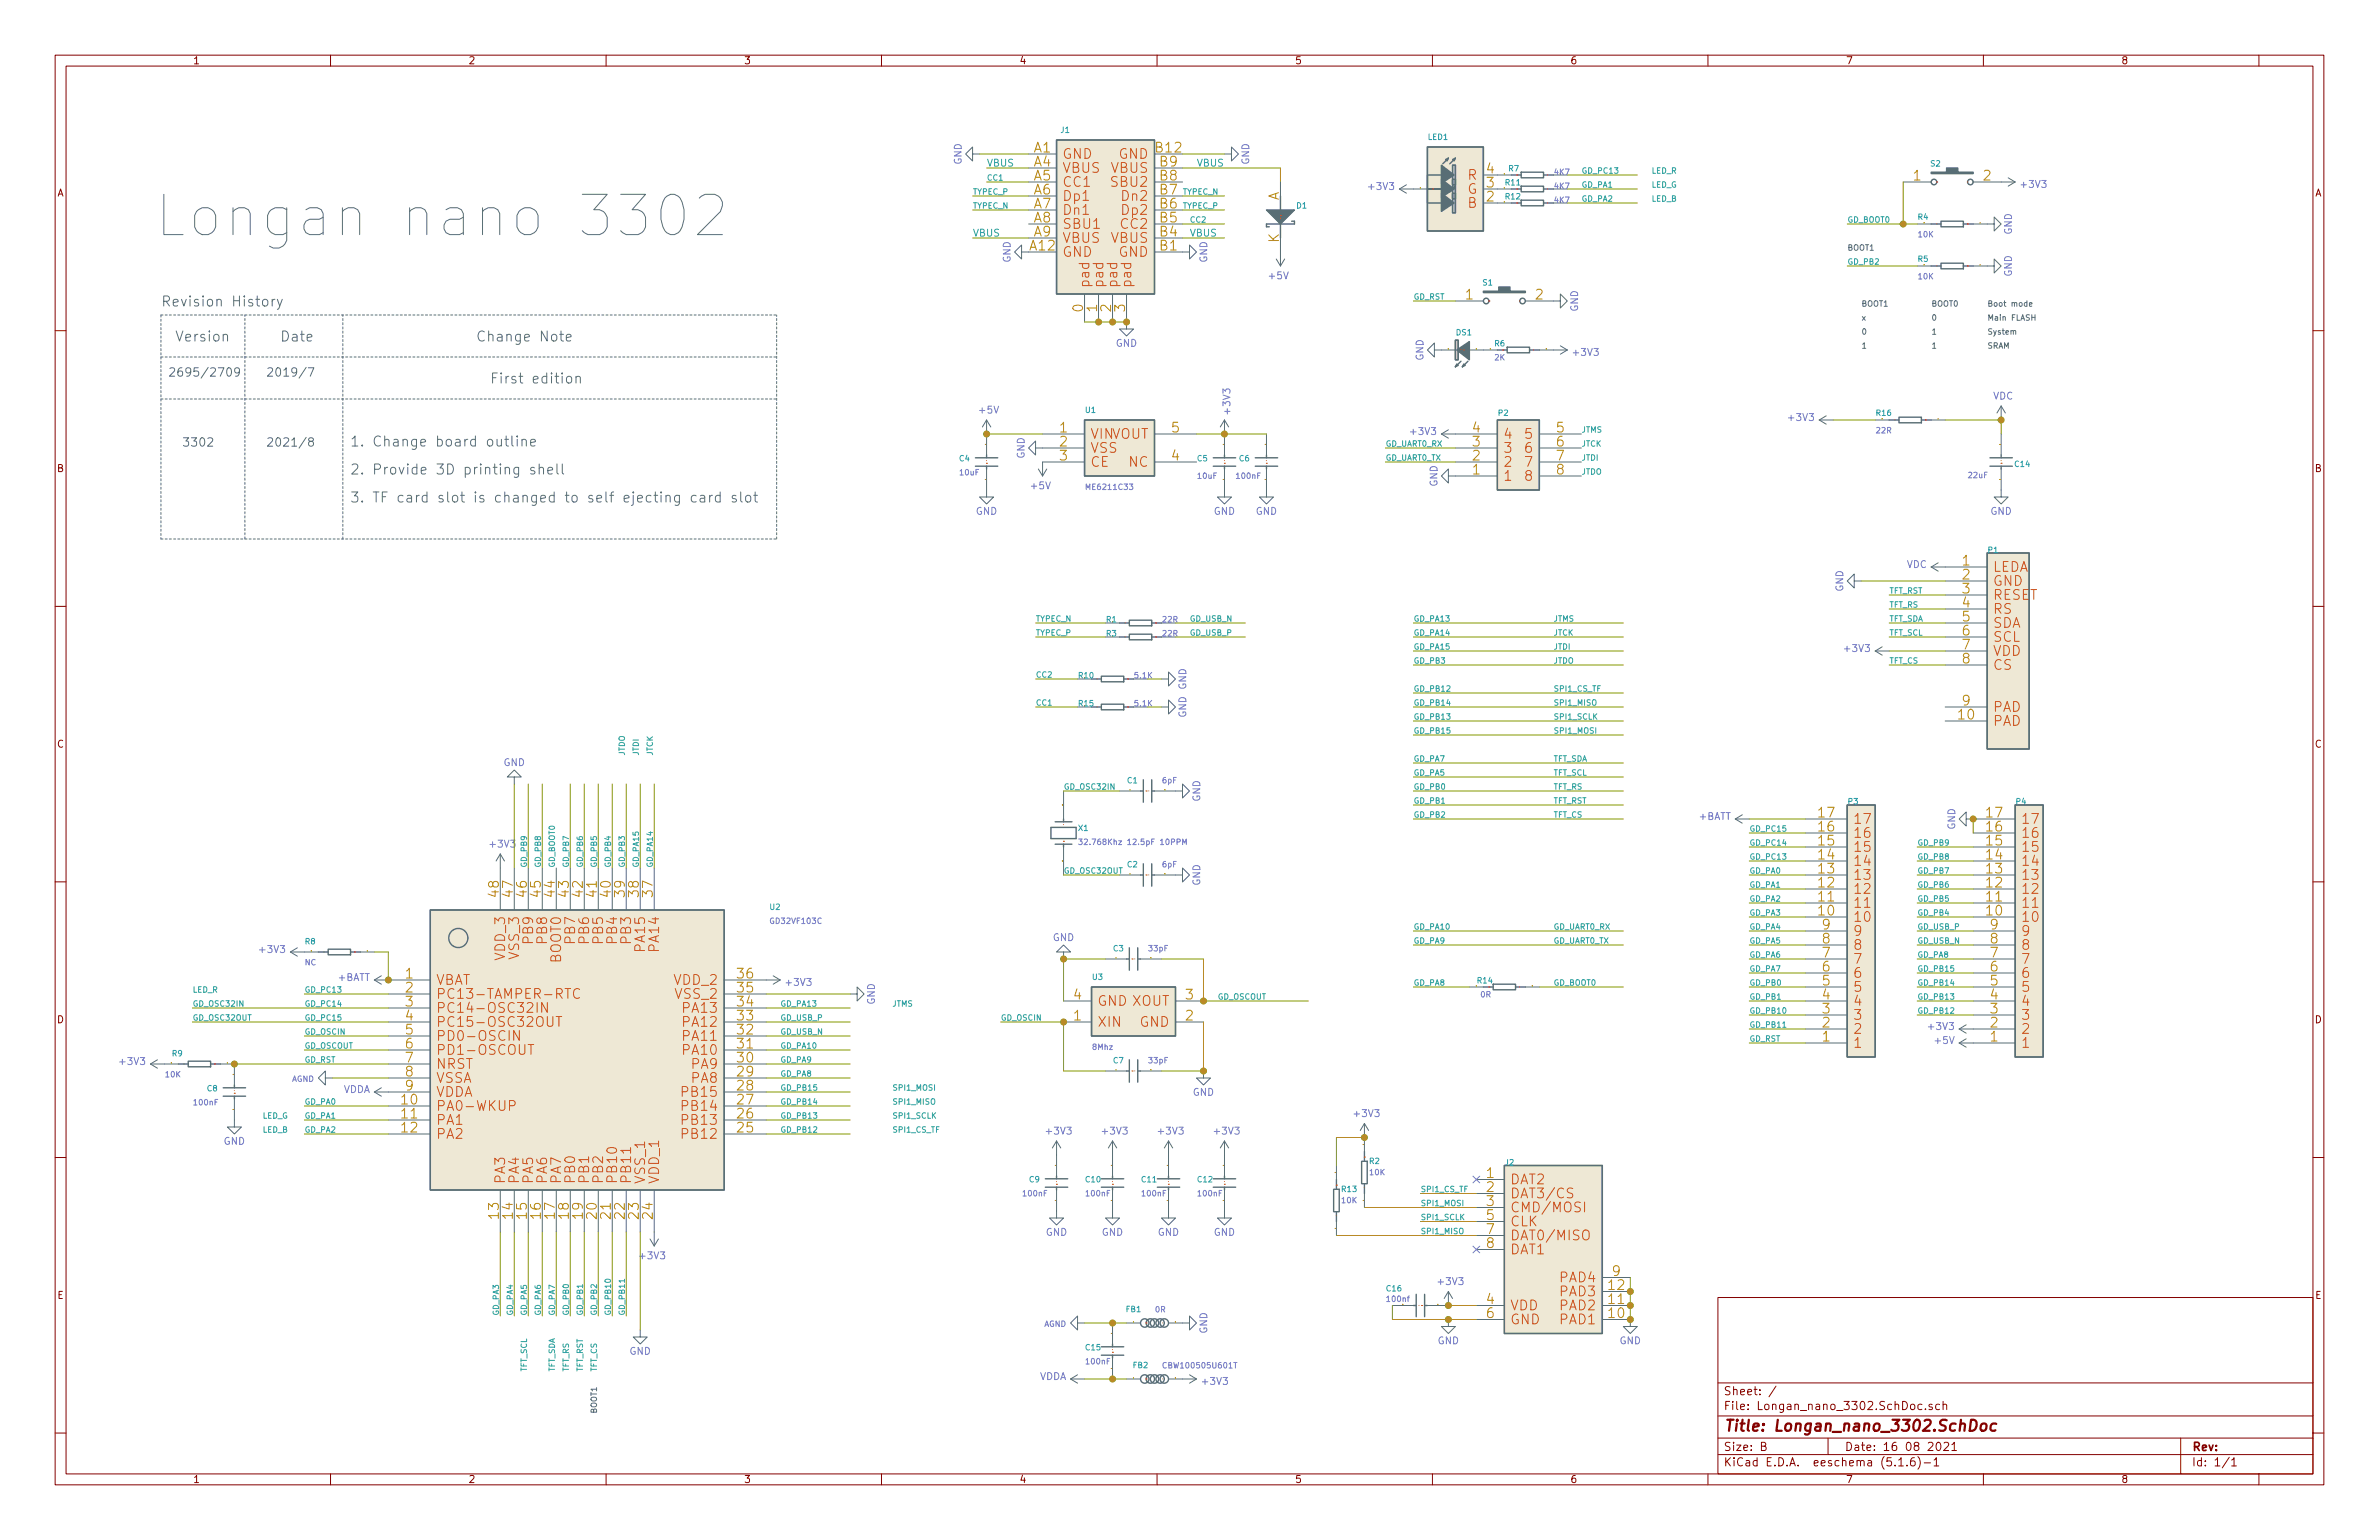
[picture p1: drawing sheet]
<svg xmlns="http://www.w3.org/2000/svg" width="432mm" height="279mm" viewBox="0 0 432 279" stroke-linecap="round" stroke-linejoin="round" font-family="sans-serif">
<defs><g id="words">
<text font-size="10.2" fill="#586e75" x="27.9" y="42.9">Longan nano 3302</text>
<text font-size="2.8" fill="#840000" x="312.8" y="259.7">Title: Longan_nano_3302.SchDoc</text>
<g font-size="2.5" fill="#b58900">
<text x="187.7" y="27.7">A1</text>
<text x="209.8" y="27.7">B12</text>
<text x="187.7" y="30.2">A4</text>
<text x="187.7" y="32.8">A5</text>
<text x="187.7" y="35.3">A6</text>
<text x="210.5" y="35.3">B7</text>
<text x="210.5" y="32.8">B8</text>
<text x="210.5" y="30.2">B9</text>
<text x="269.8" y="34">3</text>
<text x="269.8" y="31.5">4</text>
<text x="347.3" y="32.8">1</text>
<text x="360" y="32.8">2</text>
<text x="187.7" y="37.8">A7</text>
<text x="187.7" y="40.4">A8</text>
<text x="210.5" y="40.4">B5</text>
<text x="210.5" y="37.8">B6</text>
<text x="232.2" y="36.4" transform="rotate(-90 232.2 36.4)">A</text>
<text x="187" y="45.5">A12</text>
<text x="187.7" y="42.9">A9</text>
<text x="210.5" y="45.5">B1</text>
<text x="210.5" y="42.9">B4</text>
<text x="232.2" y="44.1" transform="rotate(-90 232.2 44.1)">K</text>
<text x="196.6" y="56.6" transform="rotate(-90 196.6 56.6)">0</text>
<text x="199.1" y="56.6" transform="rotate(-90 199.1 56.6)">1</text>
<text x="201.7" y="56.6" transform="rotate(-90 201.7 56.6)">2</text>
<text x="204.2" y="56.6" transform="rotate(-90 204.2 56.6)">3</text>
<text x="266" y="54.4">1</text>
<text x="278.7" y="54.4">2</text>
<text x="192.4" y="78.5">1</text>
<text x="192.4" y="81">2</text>
<text x="192.4" y="83.6">3</text>
<text x="212.7" y="83.6">4</text>
<text x="212.7" y="78.5">5</text>
<text x="267.3" y="83.6">2</text>
<text x="267.3" y="81">3</text>
<text x="267.3" y="78.5">4</text>
<text x="282.5" y="78.5">5</text>
<text x="282.5" y="81">6</text>
<text x="282.5" y="83.6">7</text>
<text x="267.3" y="86.1">1</text>
<text x="282.5" y="86.1">8</text>
<text x="356.2" y="102.6">1</text>
<text x="356.2" y="105.2">2</text>
<text x="356.2" y="107.7">3</text>
<text x="356.2" y="110.2">4</text>
<text x="356.2" y="112.8">5</text>
<text x="356.2" y="115.3">6</text>
<text x="356.2" y="117.9">7</text>
<text x="356.2" y="120.4">8</text>
<text x="355.5" y="130.6">10</text>
<text x="356.2" y="128">9</text>
<text x="330.1" y="148.3">17</text>
<text x="360.6" y="148.3">17</text>
<text x="330.1" y="156">14</text>
<text x="330.1" y="153.4">15</text>
<text x="330.1" y="150.9">16</text>
<text x="360.6" y="156">14</text>
<text x="360.6" y="153.4">15</text>
<text x="360.6" y="150.9">16</text>
<text x="330.1" y="161">12</text>
<text x="330.1" y="158.5">13</text>
<text x="360.6" y="161">12</text>
<text x="360.6" y="158.5">13</text>
<text x="90.6" y="162.7" transform="rotate(-90 90.6 162.7)">48</text>
<text x="93.1" y="162.7" transform="rotate(-90 93.1 162.7)">47</text>
<text x="95.6" y="162.7" transform="rotate(-90 95.6 162.7)">46</text>
<text x="98.2" y="162.7" transform="rotate(-90 98.2 162.7)">45</text>
<text x="100.7" y="162.7" transform="rotate(-90 100.7 162.7)">44</text>
<text x="103.3" y="162.7" transform="rotate(-90 103.3 162.7)">43</text>
<text x="105.8" y="162.7" transform="rotate(-90 105.8 162.7)">42</text>
<text x="108.3" y="162.7" transform="rotate(-90 108.3 162.7)">41</text>
<text x="110.9" y="162.7" transform="rotate(-90 110.9 162.7)">40</text>
<text x="113.4" y="162.7" transform="rotate(-90 113.4 162.7)">39</text>
<text x="116" y="162.7" transform="rotate(-90 116 162.7)">38</text>
<text x="118.5" y="162.7" transform="rotate(-90 118.5 162.7)">37</text>
<text x="330.1" y="166.1">10</text>
<text x="330.1" y="163.6">11</text>
<text x="360.6" y="166.1">10</text>
<text x="360.6" y="163.6">11</text>
<text x="330.8" y="173.7">7</text>
<text x="330.8" y="171.2">8</text>
<text x="330.8" y="168.7">9</text>
<text x="361.3" y="173.7">7</text>
<text x="361.3" y="171.2">8</text>
<text x="361.3" y="168.7">9</text>
<text x="73.6" y="177.5">1</text>
<text x="133.9" y="177.5">36</text>
<text x="330.8" y="178.8">5</text>
<text x="330.8" y="176.3">6</text>
<text x="361.3" y="178.8">5</text>
<text x="361.3" y="176.3">6</text>
<text x="73.6" y="180.1">2</text>
<text x="73.6" y="182.6">3</text>
<text x="73.6" y="185.2">4</text>
<text x="133.9" y="185.2">33</text>
<text x="133.9" y="182.6">34</text>
<text x="133.9" y="180.1">35</text>
<text x="194.9" y="185.2">1</text>
<text x="194.9" y="181.4">4</text>
<text x="215.2" y="185.2">2</text>
<text x="215.2" y="181.4">3</text>
<text x="330.8" y="183.9">3</text>
<text x="330.8" y="181.4">4</text>
<text x="361.3" y="183.9">3</text>
<text x="361.3" y="181.4">4</text>
<text x="73.6" y="187.7">5</text>
<text x="73.6" y="190.2">6</text>
<text x="133.9" y="190.2">31</text>
<text x="133.9" y="187.7">32</text>
<text x="330.8" y="189">1</text>
<text x="330.8" y="186.4">2</text>
<text x="361.3" y="189">1</text>
<text x="361.3" y="186.4">2</text>
<text x="73.6" y="192.8">7</text>
<text x="73.6" y="195.3">8</text>
<text x="73.6" y="197.9">9</text>
<text x="133.9" y="197.9">28</text>
<text x="133.9" y="195.3">29</text>
<text x="133.9" y="192.8">30</text>
<text x="72.9" y="200.4">10</text>
<text x="72.9" y="202.9">11</text>
<text x="133.9" y="202.9">26</text>
<text x="133.9" y="200.4">27</text>
<text x="72.9" y="205.5">12</text>
<text x="133.9" y="205.5">25</text>
<text x="269.8" y="213.7">1</text>
<text x="90.6" y="221.1" transform="rotate(-90 90.6 221.1)">13</text>
<text x="93.1" y="221.1" transform="rotate(-90 93.1 221.1)">14</text>
<text x="95.6" y="221.1" transform="rotate(-90 95.6 221.1)">15</text>
<text x="98.2" y="221.1" transform="rotate(-90 98.2 221.1)">16</text>
<text x="100.7" y="221.1" transform="rotate(-90 100.7 221.1)">17</text>
<text x="103.3" y="221.1" transform="rotate(-90 103.3 221.1)">18</text>
<text x="105.8" y="221.1" transform="rotate(-90 105.8 221.1)">19</text>
<text x="108.3" y="221.1" transform="rotate(-90 108.3 221.1)">20</text>
<text x="110.9" y="221.1" transform="rotate(-90 110.9 221.1)">21</text>
<text x="113.4" y="221.1" transform="rotate(-90 113.4 221.1)">22</text>
<text x="116" y="221.1" transform="rotate(-90 116 221.1)">23</text>
<text x="118.5" y="221.1" transform="rotate(-90 118.5 221.1)">24</text>
<text x="269.8" y="216.3">2</text>
<text x="269.8" y="218.8">3</text>
<text x="269.8" y="221.4">5</text>
<text x="269.8" y="223.9">7</text>
<text x="269.8" y="226.4">8</text>
<text x="292.7" y="231.5">9</text>
<text x="269.8" y="236.6">4</text>
<text x="269.8" y="239.1">6</text>
<text x="292" y="239.1">10</text>
<text x="292" y="236.6">11</text>
<text x="292" y="234.1">12</text>
</g>
<g font-size="2.5" fill="#cb4b16">
<text x="192.8" y="28.8">GND</text>
<text x="203" y="28.8">GND</text>
<text x="192.8" y="31.4">VBUS</text>
<text x="192.8" y="33.9">CC1</text>
<text x="201.7" y="31.4">VBUS</text>
<text x="201.9" y="33.9">SBU2</text>
<text x="266.3" y="35.2">G</text>
<text x="266.4" y="32.6">R</text>
<text x="192.8" y="36.4">Dp1</text>
<text x="192.8" y="39">Dn1</text>
<text x="192.8" y="41.5">SBU1</text>
<text x="203.6" y="41.5">CC2</text>
<text x="203.9" y="39">Dp2</text>
<text x="203.9" y="36.4">Dn2</text>
<text x="266.4" y="37.7">B</text>
<text x="192.8" y="46.6">GND</text>
<text x="192.8" y="44.1">VBUS</text>
<text x="201.7" y="44.1">VBUS</text>
<text x="203" y="46.6">GND</text>
<text x="197.7" y="52.3" transform="rotate(-90 197.7 52.3)">pad</text>
<text x="200.3" y="52.3" transform="rotate(-90 200.3 52.3)">pad</text>
<text x="202.8" y="52.3" transform="rotate(-90 202.8 52.3)">pad</text>
<text x="205.4" y="52.3" transform="rotate(-90 205.4 52.3)">pad</text>
<text x="197.9" y="79.6">VINVOUT</text>
<text x="197.9" y="82.2">VSS</text>
<text x="272.8" y="82.2">3</text>
<text x="272.8" y="79.6">4</text>
<text x="277" y="79.6">5</text>
<text x="277" y="82.2">6</text>
<text x="197.9" y="84.7">CE</text>
<text x="205" y="84.7">NC</text>
<text x="272.8" y="87.2">1</text>
<text x="272.8" y="84.7">2</text>
<text x="277" y="84.7">7</text>
<text x="277" y="87.2">8</text>
<text x="361.7" y="103.8">LEDA</text>
<text x="361.7" y="106.3">GND</text>
<text x="361.7" y="108.8">RESET</text>
<text x="361.7" y="111.4">RS</text>
<text x="361.7" y="113.9">SDA</text>
<text x="361.7" y="116.5">SCL</text>
<text x="361.7" y="119">VDD</text>
<text x="361.7" y="121.5">CS</text>
<text x="361.7" y="131.7">PAD</text>
<text x="361.7" y="129.2">PAD</text>
<text x="336.3" y="149.5">17</text>
<text x="366.8" y="149.5">17</text>
<text x="336.3" y="154.6">15</text>
<text x="336.3" y="152">16</text>
<text x="366.8" y="154.6">15</text>
<text x="366.8" y="152">16</text>
<text x="336.3" y="159.6">13</text>
<text x="336.3" y="157.1">14</text>
<text x="366.8" y="159.6">13</text>
<text x="366.8" y="157.1">14</text>
<text x="336.3" y="167.3">10</text>
<text x="336.3" y="164.7">11</text>
<text x="336.3" y="162.2">12</text>
<text x="366.8" y="167.3">10</text>
<text x="366.8" y="164.7">11</text>
<text x="366.8" y="162.2">12</text>
<text x="94.2" y="173.8" transform="rotate(-90 94.2 173.8)">VSS_3</text>
<text x="96.8" y="170.9" transform="rotate(-90 96.8 170.9)">PB9</text>
<text x="99.3" y="170.9" transform="rotate(-90 99.3 170.9)">PB8</text>
<text x="104.4" y="170.9" transform="rotate(-90 104.4 170.9)">PB7</text>
<text x="106.9" y="170.9" transform="rotate(-90 106.9 170.9)">PB6</text>
<text x="109.5" y="170.9" transform="rotate(-90 109.5 170.9)">PB5</text>
<text x="112" y="170.9" transform="rotate(-90 112 170.9)">PB4</text>
<text x="114.6" y="170.9" transform="rotate(-90 114.6 170.9)">PB3</text>
<text x="117.1" y="172.3" transform="rotate(-90 117.1 172.3)">PA15</text>
<text x="119.6" y="172.3" transform="rotate(-90 119.6 172.3)">PA14</text>
<text x="336.3" y="172.3">8</text>
<text x="336.3" y="169.8">9</text>
<text x="366.8" y="172.3">8</text>
<text x="366.8" y="169.8">9</text>
<text x="79.1" y="178.7">VBAT</text>
<text x="91.7" y="174.1" transform="rotate(-90 91.7 174.1)">VDD_3</text>
<text x="101.9" y="174.7" transform="rotate(-90 101.9 174.7)">BOOT0</text>
<text x="122.5" y="178.7">VDD_2</text>
<text x="336.3" y="180">5</text>
<text x="336.3" y="177.4">6</text>
<text x="336.3" y="174.9">7</text>
<text x="366.8" y="180">5</text>
<text x="366.8" y="177.4">6</text>
<text x="366.8" y="174.9">7</text>
<text x="79.1" y="181.2">PC13-TAMPER-RTC</text>
<text x="79.1" y="183.8">PC14-OSC32IN</text>
<text x="122.7" y="181.2">VSS_2</text>
<text x="124.2" y="183.8">PA13</text>
<text x="199.1" y="182.5">GND XOUT</text>
<text x="336.3" y="185">3</text>
<text x="336.3" y="182.5">4</text>
<text x="366.8" y="185">3</text>
<text x="366.8" y="182.5">4</text>
<text x="79.1" y="186.3">PC15-OSC32OUT</text>
<text x="79.1" y="188.8">PD0-OSCIN</text>
<text x="79.1" y="191.4">PD1-OSCOUT</text>
<text x="124.2" y="191.4">PA10</text>
<text x="124.2" y="188.8">PA11</text>
<text x="124.2" y="186.3">PA12</text>
<text x="199.1" y="186.3">XIN</text>
<text x="206.8" y="186.3">GND</text>
<text x="336.3" y="190.1">1</text>
<text x="336.3" y="187.6">2</text>
<text x="366.8" y="190.1">1</text>
<text x="366.8" y="187.6">2</text>
<text x="79.1" y="193.9">NRST</text>
<text x="79.1" y="196.5">VSSA</text>
<text x="125.6" y="196.5">PA8</text>
<text x="125.6" y="193.9">PA9</text>
<text x="79.1" y="201.5">PA0-WKUP</text>
<text x="79.1" y="199">VDDA</text>
<text x="124.2" y="201.5">PB14</text>
<text x="124.2" y="199">PB15</text>
<text x="79.1" y="204.1">PA1</text>
<text x="79.1" y="206.6">PA2</text>
<text x="124.2" y="206.6">PB12</text>
<text x="124.2" y="204.1">PB13</text>
<text x="91.7" y="214.9" transform="rotate(-90 91.7 214.9)">PA3</text>
<text x="94.2" y="214.9" transform="rotate(-90 94.2 214.9)">PA4</text>
<text x="96.8" y="214.9" transform="rotate(-90 96.8 214.9)">PA5</text>
<text x="99.3" y="214.9" transform="rotate(-90 99.3 214.9)">PA6</text>
<text x="101.9" y="214.9" transform="rotate(-90 101.9 214.9)">PA7</text>
<text x="104.4" y="214.9" transform="rotate(-90 104.4 214.9)">PB0</text>
<text x="106.9" y="214.9" transform="rotate(-90 106.9 214.9)">PB1</text>
<text x="109.5" y="214.9" transform="rotate(-90 109.5 214.9)">PB2</text>
<text x="112" y="214.9" transform="rotate(-90 112 214.9)">PB10</text>
<text x="114.6" y="214.9" transform="rotate(-90 114.6 214.9)">PB11</text>
<text x="117.1" y="214.9" transform="rotate(-90 117.1 214.9)">VSS_1</text>
<text x="119.6" y="214.9" transform="rotate(-90 119.6 214.9)">VDD_1</text>
<text x="274.1" y="214.9">DAT2</text>
<text x="274.1" y="217.4">DAT3/CS</text>
<text x="274.1" y="220">CMD/MOSI</text>
<text x="274.1" y="222.5">CLK</text>
<text x="274.1" y="225">DAT0/MISO</text>
<text x="274.1" y="227.6">DAT1</text>
<text x="283.2" y="232.7">PAD4</text>
<text x="274.1" y="237.7">VDD</text>
<text x="283.2" y="237.7">PAD2</text>
<text x="283.2" y="235.2">PAD3</text>
<text x="274.1" y="240.3">GND</text>
<text x="283.2" y="240.3">PAD1</text>
</g>
<g font-size="2.5" fill="#586e75">
<text x="269.8" y="36.6">2</text>
<text x="29.2" y="55.6">Revision History</text>
<text x="31.7" y="62">Version</text>
<text x="50.8" y="62">Date</text>
<text x="86.4" y="62">Change Note</text>
<text x="88.9" y="69.6">First edition</text>
<text x="63.5" y="81">1. Change board outline</text>
<text x="63.5" y="86.1">2. Provide 3D printing shell</text>
<text x="63.5" y="91.2">3. TF card slot is changed to self ejecting card slot</text>
</g>
<g font-size="2.1" fill="#586e75">
<text x="30.5" y="68.3">2695/2709</text>
<text x="48.3" y="68.3">2019/7</text>
<text x="33" y="81">3302</text>
<text x="48.3" y="81">2021/8</text>
</g>
<g font-size="2.1" fill="#840000">
<text x="312.8" y="255.8">File: Longan_nano_3302.SchDoc.sch</text>
<text x="312.8" y="253.1">Sheet: /</text>
<text x="312.8" y="263.2">Size: B</text>
<text x="334.8" y="263.2">Date: 16 08 2021</text>
<text x="397.8" y="263.2">Rev:</text>
<text x="312.8" y="266">KiCad E.D.A. eeschema (5.1.6)-1</text>
<text x="397.8" y="266">Id: 1/1</text>
</g>
<g font-size="1.8" fill="#840000">
<text x="35" y="11.6">1</text>
<text x="85" y="11.6">2</text>
<text x="135" y="11.6">3</text>
<text x="185" y="11.6">4</text>
<text x="235" y="11.6">5</text>
<text x="285" y="11.6">6</text>
<text x="335" y="11.6">7</text>
<text x="385" y="11.6">8</text>
<text x="10.4" y="35.6">A</text>
<text x="420.2" y="35.6">A</text>
<text x="10.4" y="85.6">B</text>
<text x="420.2" y="85.6">B</text>
<text x="10.4" y="135.6">C</text>
<text x="420.2" y="135.6">C</text>
<text x="10.4" y="185.6">D</text>
<text x="420.2" y="185.6">D</text>
<text x="10.4" y="235.6">E</text>
<text x="420.2" y="235.6">E</text>
<text x="35" y="269">1</text>
<text x="85" y="269">2</text>
<text x="135" y="269">3</text>
<text x="185" y="269">4</text>
<text x="235" y="269">5</text>
<text x="285" y="269">6</text>
<text x="335" y="269">7</text>
<text x="385" y="269">8</text>
</g>
<g font-size="1.8" fill="#6c71c4">
<text x="174.5" y="29.9" transform="rotate(-90 174.5 29.9)">GND</text>
<text x="226.7" y="29.9" transform="rotate(-90 226.7 29.9)">GND</text>
<text x="248.6" y="34.5">+3V3</text>
<text x="367" y="34.1">+3V3</text>
<text x="183.4" y="47.7" transform="rotate(-90 183.4 47.7)">GND</text>
<text x="219.1" y="47.7" transform="rotate(-90 219.1 47.7)">GND</text>
<text x="365.2" y="42.6" transform="rotate(-90 365.2 42.6)">GND</text>
<text x="230.4" y="50.7">+5V</text>
<text x="365.2" y="50.2" transform="rotate(-90 365.2 50.2)">GND</text>
<text x="286.4" y="56.6" transform="rotate(-90 286.4 56.6)">GND</text>
<text x="202.5" y="62.9">GND</text>
<text x="258.4" y="65.5" transform="rotate(-90 258.4 65.5)">GND</text>
<text x="285.7" y="64.6">+3V3</text>
<text x="177.9" y="75">+5V</text>
<text x="223.3" y="75" transform="rotate(-90 223.3 75)">+3V3</text>
<text x="324.8" y="76.4">+3V3</text>
<text x="361.7" y="72.5">VDC</text>
<text x="186" y="83.2" transform="rotate(-90 186 83.2)">GND</text>
<text x="256.2" y="78.9">+3V3</text>
<text x="187.2" y="88.8">+5V</text>
<text x="260.9" y="88.3" transform="rotate(-90 260.9 88.3)">GND</text>
<text x="177.1" y="93.4">GND</text>
<text x="220.3" y="93.4">GND</text>
<text x="227.9" y="93.4">GND</text>
<text x="361.3" y="93.4">GND</text>
<text x="334.6" y="107.4" transform="rotate(-90 334.6 107.4)">GND</text>
<text x="346.1" y="103">VDC</text>
<text x="334.9" y="118.3">+3V3</text>
<text x="215.3" y="130.2" transform="rotate(-90 215.3 130.2)">GND GND</text>
<text x="91.4" y="139">GND</text>
<text x="217.9" y="145.5" transform="rotate(-90 217.9 145.5)">GND</text>
<text x="308.4" y="148.8">+BATT</text>
<text x="89.1" y="153.8">+3V3</text>
<text x="354.9" y="150.5" transform="rotate(-90 354.9 150.5)">GND</text>
<text x="217.9" y="160.7" transform="rotate(-90 217.9 160.7)">GND</text>
<text x="47.3" y="172.9">+3V3</text>
<text x="191.1" y="170.7">GND</text>
<text x="61.4" y="178">+BATT</text>
<text x="142.8" y="178.9">+3V3</text>
<text x="158.8" y="182.3" transform="rotate(-90 158.8 182.3)">GND</text>
<text x="350.2" y="186.9">+3V3</text>
<text x="351.3" y="189.4">+5V</text>
<text x="21.9" y="193.2">+3V3</text>
<text x="62.3" y="198.3">VDDA</text>
<text x="216.5" y="198.8">GND</text>
<text x="245.9" y="202.7">+3V3</text>
<text x="40.6" y="207.7">GND</text>
<text x="190.1" y="205.8">+3V3</text>
<text x="200.2" y="205.8">+3V3</text>
<text x="210.4" y="205.8">+3V3</text>
<text x="220.5" y="205.8">+3V3</text>
<text x="189.8" y="224.2">GND</text>
<text x="200" y="224.2">GND</text>
<text x="210.1" y="224.2">GND</text>
<text x="220.3" y="224.2">GND</text>
<text x="116.3" y="228.5">+3V3</text>
<text x="261.2" y="233.1">+3V3</text>
<text x="114.2" y="245.8">GND</text>
<text x="219.1" y="242" transform="rotate(-90 219.1 242)">GND</text>
<text x="260.9" y="243.9">GND</text>
<text x="294" y="243.9">GND</text>
<text x="188.7" y="250.4">VDDA</text>
<text x="218.4" y="251.3">+3V3</text>
</g>
<g font-size="1.8" fill="#2aa198">
<text x="179.1" y="30.2">VBUS</text>
<text x="217.2" y="30.2">VBUS</text>
<text x="176.5" y="42.9">VBUS</text>
<text x="215.9" y="42.9">VBUS</text>
</g>
<g font-size="1.4" fill="#268bd2">
<text x="192.6" y="24.1">J1</text>
<text x="259.2" y="25.4">LED1</text>
<text x="273.3" y="33.6">R11</text>
<text x="273.9" y="31.1">R7</text>
<text x="350.4" y="30.2">S2</text>
<text x="235.4" y="37.8">D1</text>
<text x="273.3" y="36.2">R12</text>
<text x="348.2" y="39.9">R4</text>
<text x="348.2" y="47.5">R5</text>
<text x="269.2" y="51.8">S1</text>
<text x="264.3" y="60.8">DS1</text>
<text x="271.3" y="62.8">R6</text>
<text x="197.1" y="74.9">U1</text>
<text x="272" y="75.4">P2</text>
<text x="340.6" y="75.4">R16</text>
<text x="174.2" y="83.7">C4</text>
<text x="217.3" y="83.7">C5</text>
<text x="225" y="83.7">C6</text>
<text x="365.8" y="84.7">C14</text>
<text x="360.9" y="100.3">P1</text>
<text x="200.8" y="112.9">R1</text>
<text x="200.8" y="115.4">R3</text>
<text x="195.8" y="123.1">R10</text>
<text x="195.8" y="128.1">R15</text>
<text x="204.6" y="142.1">C1</text>
<text x="335.5" y="145.9">P3</text>
<text x="366" y="145.9">P4</text>
<text x="195.8" y="150.7">X1</text>
<text x="204.6" y="157.4">C2</text>
<text x="139.8" y="165.1">U2</text>
<text x="55.4" y="171.3">R8</text>
<text x="202.1" y="172.6">C3</text>
<text x="198.3" y="177.8">U3</text>
<text x="268.2" y="178.4">R14</text>
<text x="31.3" y="191.6">R9</text>
<text x="37.6" y="198">C8</text>
<text x="202.1" y="192.9">C7</text>
<text x="186.9" y="214.5">C9</text>
<text x="197.1" y="214.5">C10</text>
<text x="207.3" y="214.5">C11</text>
<text x="217.4" y="214.5">C12</text>
<text x="248.6" y="211.2">R2</text>
<text x="273.2" y="211.4">J2</text>
<text x="243.6" y="216.3">R13</text>
<text x="204.4" y="238">FB1</text>
<text x="251.7" y="234.3">C16</text>
<text x="197.1" y="245">C15</text>
<text x="205.7" y="248.2">FB2</text>
</g>
<g font-size="1.4" fill="#2aa198">
<text x="176.5" y="35.3">TYPEC_P</text>
<text x="179.1" y="32.8">CC1</text>
<text x="214.6" y="35.3">TYPEC_N</text>
<text x="287" y="31.5">GD_PC13</text>
<text x="287" y="34">GD_PA1</text>
<text x="299.7" y="34">LED_G</text>
<text x="299.7" y="31.5">LED_R</text>
<text x="176.5" y="37.8">TYPEC_N</text>
<text x="214.6" y="37.8">TYPEC_P</text>
<text x="215.9" y="40.4">CC2</text>
<text x="287" y="36.6">GD_PA2</text>
<text x="299.7" y="36.6">LED_B</text>
<text x="335.3" y="40.4">GD_BOOT0</text>
<text x="335.3" y="48">GD_PB2</text>
<text x="256.5" y="54.4">GD_RST</text>
<text x="251.5" y="81">GD_UART0_RX</text>
<text x="251.5" y="83.6">GD_UART0_TX</text>
<text x="287" y="83.6">JTDI</text>
<text x="287" y="81">JTCK</text>
<text x="287" y="78.5">JTMS</text>
<text x="287" y="86.1">JTDO</text>
<text x="342.9" y="107.7">TFT_RST</text>
<text x="188" y="112.8">TYPEC_N</text>
<text x="215.9" y="112.8">GD_USB_N</text>
<text x="256.5" y="112.8">GD_PA13</text>
<text x="281.9" y="112.8">JTMS</text>
<text x="342.9" y="112.8">TFT_SDA</text>
<text x="342.9" y="110.2">TFT_RS</text>
<text x="188" y="115.3">TYPEC_P</text>
<text x="215.9" y="115.3">GD_USB_P</text>
<text x="256.5" y="115.3">GD_PA14</text>
<text x="256.5" y="117.9">GD_PA15</text>
<text x="281.9" y="117.9">JTDI</text>
<text x="281.9" y="115.3">JTCK</text>
<text x="342.9" y="115.3">TFT_SCL</text>
<text x="188" y="122.9">CC2</text>
<text x="256.5" y="120.4">GD_PB3</text>
<text x="256.5" y="125.5">GD_PB12</text>
<text x="281.9" y="120.4">JTDO</text>
<text x="281.9" y="125.5">SPI1_CS_TF</text>
<text x="342.9" y="120.4">TFT_CS</text>
<text x="188" y="128">CC1</text>
<text x="256.5" y="128">GD_PB14</text>
<text x="256.5" y="130.6">GD_PB13</text>
<text x="281.9" y="130.6">SPI1_SCLK</text>
<text x="281.9" y="128">SPI1_MISO</text>
<text x="113.4" y="137.2" transform="rotate(-90 113.4 137.2)">JTDO</text>
<text x="116" y="137.2" transform="rotate(-90 116 137.2)">JTDI</text>
<text x="118.5" y="137.2" transform="rotate(-90 118.5 137.2)">JTCK</text>
<text x="256.5" y="133.1">GD_PB15</text>
<text x="281.9" y="133.1">SPI1_MOSI</text>
<text x="193" y="143.3">GD_OSC32IN</text>
<text x="256.5" y="138.2">GD_PA7</text>
<text x="256.5" y="140.7">GD_PA5</text>
<text x="256.5" y="143.3">GD_PB0</text>
<text x="281.9" y="140.7">TFT_SCL</text>
<text x="281.9" y="138.2">TFT_SDA</text>
<text x="281.9" y="143.3">TFT_RS</text>
<text x="256.5" y="145.8">GD_PB1</text>
<text x="256.5" y="148.3">GD_PB2</text>
<text x="281.9" y="148.3">TFT_CS</text>
<text x="281.9" y="145.8">TFT_RST</text>
<text x="317.5" y="150.9">GD_PC15</text>
<text x="317.5" y="153.4">GD_PC14</text>
<text x="317.5" y="156">GD_PC13</text>
<text x="348" y="153.4">GD_PB9</text>
<text x="348" y="156">GD_PB8</text>
<text x="95.6" y="157.5" transform="rotate(-90 95.6 157.5)">GD_PB9</text>
<text x="98.2" y="157.5" transform="rotate(-90 98.2 157.5)">GD_PB8</text>
<text x="100.7" y="157.5" transform="rotate(-90 100.7 157.5)">GD_BOOT0</text>
<text x="103.3" y="157.5" transform="rotate(-90 103.3 157.5)">GD_PB7</text>
<text x="105.8" y="157.5" transform="rotate(-90 105.8 157.5)">GD_PB6</text>
<text x="108.3" y="157.5" transform="rotate(-90 108.3 157.5)">GD_PB5</text>
<text x="110.9" y="157.5" transform="rotate(-90 110.9 157.5)">GD_PB4</text>
<text x="113.4" y="157.5" transform="rotate(-90 113.4 157.5)">GD_PB3</text>
<text x="116" y="157.5" transform="rotate(-90 116 157.5)">GD_PA15</text>
<text x="118.5" y="157.5" transform="rotate(-90 118.5 157.5)">GD_PA14</text>
<text x="193" y="158.5">GD_OSC32OUT</text>
<text x="317.5" y="158.5">GD_PA0</text>
<text x="317.5" y="161">GD_PA1</text>
<text x="348" y="161">GD_PB6</text>
<text x="348" y="158.5">GD_PB7</text>
<text x="317.5" y="166.1">GD_PA3</text>
<text x="317.5" y="163.6">GD_PA2</text>
<text x="348" y="163.6">GD_PB5</text>
<text x="348" y="166.1">GD_PB4</text>
<text x="256.5" y="168.7">GD_PA10</text>
<text x="256.5" y="171.2">GD_PA9</text>
<text x="281.9" y="168.7">GD_UART0_RX</text>
<text x="281.9" y="171.2">GD_UART0_TX</text>
<text x="317.5" y="173.7">GD_PA6</text>
<text x="317.5" y="171.2">GD_PA5</text>
<text x="317.5" y="168.7">GD_PA4</text>
<text x="348" y="173.7">GD_PA8</text>
<text x="348" y="171.2">GD_USB_N</text>
<text x="348" y="168.7">GD_USB_P</text>
<text x="256.5" y="178.8">GD_PA8</text>
<text x="281.9" y="178.8">GD_BOOT0</text>
<text x="317.5" y="176.3">GD_PA7</text>
<text x="317.5" y="178.8">GD_PB0</text>
<text x="348" y="176.3">GD_PB15</text>
<text x="348" y="178.8">GD_PB14</text>
<text x="34.9" y="182.6">GD_OSC32IN</text>
<text x="34.9" y="185.2">GD_OSC32OUT</text>
<text x="34.9" y="180.1">LED_R</text>
<text x="55.2" y="182.6">GD_PC14</text>
<text x="55.2" y="185.2">GD_PC15</text>
<text x="55.2" y="180.1">GD_PC13</text>
<text x="141.6" y="182.6">GD_PA13</text>
<text x="141.6" y="185.2">GD_USB_P</text>
<text x="161.9" y="182.6">JTMS</text>
<text x="181.6" y="185.2">GD_OSCIN</text>
<text x="221" y="181.4">GD_OSCOUT</text>
<text x="317.5" y="181.4">GD_PB1</text>
<text x="317.5" y="183.9">GD_PB10</text>
<text x="348" y="181.4">GD_PB13</text>
<text x="348" y="183.9">GD_PB12</text>
<text x="55.2" y="190.2">GD_OSCOUT</text>
<text x="55.2" y="187.7">GD_OSCIN</text>
<text x="141.6" y="190.2">GD_PA10</text>
<text x="141.6" y="187.7">GD_USB_N</text>
<text x="317.5" y="186.4">GD_PB11</text>
<text x="317.5" y="189">GD_RST</text>
<text x="55.2" y="192.8">GD_RST</text>
<text x="141.6" y="192.8">GD_PA9</text>
<text x="141.6" y="195.3">GD_PA8</text>
<text x="141.6" y="197.9">GD_PB15</text>
<text x="161.9" y="197.9">SPI1_MOSI</text>
<text x="47.6" y="202.9">LED_G</text>
<text x="55.2" y="202.9">GD_PA1</text>
<text x="55.2" y="200.4">GD_PA0</text>
<text x="141.6" y="200.4">GD_PB14</text>
<text x="141.6" y="202.9">GD_PB13</text>
<text x="161.9" y="200.4">SPI1_MISO</text>
<text x="161.9" y="202.9">SPI1_SCLK</text>
<text x="47.6" y="205.5">LED_B</text>
<text x="55.2" y="205.5">GD_PA2</text>
<text x="141.6" y="205.5">GD_PB12</text>
<text x="161.9" y="205.5">SPI1_CS_TF</text>
<text x="257.8" y="221.4">SPI1_SCLK</text>
<text x="257.8" y="218.8">SPI1_MOSI</text>
<text x="257.8" y="216.3">SPI1_CS_TF</text>
<text x="257.8" y="223.9">SPI1_MISO</text>
<text x="90.6" y="238.8" transform="rotate(-90 90.6 238.8)">GD_PA3</text>
<text x="93.1" y="238.8" transform="rotate(-90 93.1 238.8)">GD_PA4</text>
<text x="95.6" y="238.8" transform="rotate(-90 95.6 238.8)">GD_PA5</text>
<text x="98.2" y="238.8" transform="rotate(-90 98.2 238.8)">GD_PA6</text>
<text x="100.7" y="238.8" transform="rotate(-90 100.7 238.8)">GD_PA7</text>
<text x="103.3" y="238.8" transform="rotate(-90 103.3 238.8)">GD_PB0</text>
<text x="105.8" y="238.8" transform="rotate(-90 105.8 238.8)">GD_PB1</text>
<text x="108.3" y="238.8" transform="rotate(-90 108.3 238.8)">GD_PB2</text>
<text x="110.9" y="238.8" transform="rotate(-90 110.9 238.8)">GD_PB10</text>
<text x="113.4" y="238.8" transform="rotate(-90 113.4 238.8)">GD_PB11</text>
<text x="95.6" y="248.9" transform="rotate(-90 95.6 248.9)">TFT_SCL</text>
<text x="100.7" y="248.9" transform="rotate(-90 100.7 248.9)">TFT_SDA</text>
<text x="103.3" y="248.9" transform="rotate(-90 103.3 248.9)">TFT_RS</text>
<text x="105.8" y="248.9" transform="rotate(-90 105.8 248.9)">TFT_RST</text>
<text x="108.3" y="248.9" transform="rotate(-90 108.3 248.9)">TFT_CS</text>
</g>
<g font-size="1.4" fill="#6c71c4">
<text x="282.2" y="31.7">4K7</text>
<text x="282.2" y="34.3">4K7</text>
<text x="282.2" y="36.8">4K7</text>
<text x="348.2" y="43.1">10K</text>
<text x="348.2" y="50.7">10K</text>
<text x="271.3" y="65.4">2K</text>
<text x="340.6" y="78.6">22R</text>
<text x="174.3" y="86.2">10uF</text>
<text x="197.4" y="88.9">ME6211C33</text>
<text x="217.4" y="86.9">10uF</text>
<text x="224.5" y="86.9">100nF</text>
<text x="357.3" y="86.7">22uF</text>
<text x="211.1" y="112.9">22R</text>
<text x="211.1" y="115.4">22R</text>
<text x="206" y="123.1">5.1K</text>
<text x="206" y="128.1">5.1K</text>
<text x="211" y="142.1">6pF</text>
<text x="197.2" y="153.3">32.768Khz 12.5pF 10PPM</text>
<text x="211" y="157.4">6pF</text>
<text x="140" y="167.6">GD32VF103C</text>
<text x="208.6" y="172.6">33pF</text>
<text x="55.3" y="175.1">NC</text>
<text x="268.8" y="180.9">0R</text>
<text x="198.4" y="190.5">8Mhz</text>
<text x="30.1" y="195.5">10K</text>
<text x="52.9" y="196.3">AGND</text>
<text x="208.6" y="192.9">33pF</text>
<text x="35.3" y="200.5">100nF</text>
<text x="248.7" y="213.2">10K</text>
<text x="185.8" y="217">100nF</text>
<text x="197.2" y="217">100nF</text>
<text x="207.4" y="217">100nF</text>
<text x="217.6" y="217">100nF</text>
<text x="243.6" y="218.3">10K</text>
<text x="209.7" y="238.1">0R</text>
<text x="251.9" y="236.2">100nf</text>
<text x="189.5" y="240.7">AGND</text>
<text x="197.2" y="247.5">100nF</text>
<text x="211.6" y="248.3">CBW100505U601T</text>
</g>
<g font-size="1.4" fill="#586e75">
<text x="335.3" y="45.5">BOOT1</text>
<text x="337.8" y="55.6">BOOT1</text>
<text x="337.8" y="58.2">x</text>
<text x="350.5" y="55.6">BOOT0</text>
<text x="350.5" y="58.2">0</text>
<text x="360.7" y="55.6">Boot mode</text>
<text x="360.7" y="58.2">Main FLASH</text>
<text x="337.8" y="63.2">1</text>
<text x="337.8" y="60.7">0</text>
<text x="350.5" y="60.7">1</text>
<text x="350.5" y="63.2">1</text>
<text x="360.7" y="60.7">System</text>
<text x="360.7" y="63.2">SRAM</text>
<text x="108.3" y="256.5" transform="rotate(-90 108.3 256.5)">BOOT1</text>
</g>
</g></defs>
<g fill="none" stroke="#840000" stroke-width=".18">
<path d="M10 10h411.8v259.4h-411.8zM12 12h407.8v255.4h-407.8zM60 10v2M110 10v2M160 10v2M210 10v2M260 10v2M310 10v2M360 10v2M410 10v2M10 60h2M419.8 60h2"/>
<path d="M10 110h2M419.8 110h2M10 160h2M419.8 160h2M10 210h2M419.8 210h2M311.8 235.4h108v32h-108zM10 260h2M311.8 256.9h108M311.8 250.9h108M322.4 251.5l-1.3 1.9M348.8 254.8h-.4l-.3 .2 .1 .6 .2 .2 .4-.1"/>
<path d="M349.5 255.6v.2M350.7 254.8a.37 .37 0 0 0-.6 .2l.1 .2 .5 .1v.2l-.2 .3-.4-.1M352 254.8h-.4l-.3 .2 .2 .7h.5M352.7 254.9l.1-.1a.37 .37 0 0 1 .5 .2v.8M352.7 254.3v1.5M419.8 260h2M60 267.4v2M110 267.4v2M160 267.4v2M210 267.4v2M260 267.4v2M310 267.4v2"/>
<path d="M311.8 263.9h108M311.8 260.9h108M319.7 262.4l.7-.1 .1-.2-.1-.4h-.7v1.5h.6l.3-.3a.41 .41 0 0 0-.4-.5M331.8 260.9v3M344.6 264.9l.5-.4v1.5M344.6 266h.9M346.1 265.8v.2M347.5 264.5a.59 .59 0 0 0-.7 .6v.7l.2 .2 .5-.2 .1-.5-.1-.2-.5-.1-.2 .3M348.1 264.3a1.71 1.71 0 0 1 0 2.2M349.2 265.4h1.2M351.1 264.9l.4-.4v1.5M351.1 266h.8"/>
<path d="M351.6 261.8l.2-.1a.81 .81 0 0 1 .6 .6 .81 .81 0 0 1-.3 .8l-.2 .1a.79 .79 0 0 1-.3-1.4zM352.9 261.8l.2-.1h.3l.3 .4-.9 1.1h.9M354.3 262.1l.4-.4v1.5M354.3 263.2h.8M360 267.4v2M395.8 260.9v6.5M404.6 264.4l-1.2 1.9M405.1 264.9l.4-.4v1.5M405.1 266h.8M410 267.4v2"/>
</g>
<path d="M357.8 257.6h.4a1.02 1.02 0 0 1 .3 1.7l-.5 .3h-.5zM359.6 258.4l.2-.1a.51 .51 0 0 1 .8 .3l-.1 .6a.54 .54 0 0 1-.5 .4 .54 .54 0 0 1-.5-.4zM362.3 258.3a.68 .68 0 0 0-1 .3v.6l.1 .3 .2 .1 .6-.1" fill="none" stroke="#840000" stroke-width=".41"/>
<g fill="none" stroke="#586e75" stroke-width=".25">
<path d="M191.8 25.4h17.7v27.9h-17.7zM232.4 35.6v2.5M259.1 26.7h10.1v15.2h-10.1zM261.6 31.8h-2.5v2.5h2.5h-2.5v2.5h2.5M262.4 34l.5-.2-.3 .5zM262.4 29l.5-.3-.3 .5zM262.9 33.8l-1 1M262.9 28.7l-1 1M263.7 35.1h.5v3.5h-.5zM263.7 32.5h.5v3.6h-.5zM263.7 30h.5v3.5h-.5zM263.7 34l.5-.2-.3 .5z"/>
<path d="M263.7 29l.5-.3-.3 .5zM264.2 33.8l-1.1 1M264.2 28.7l-1.1 1M274.3 31.8h1.8M274.3 34.3h1.8M274.3 36.8h1.8M276.1 31.2h4.1v1.1h-4.1zM276.1 33.8h4.1v1h-4.1zM276.1 36.3h4.1v1h-4.1zM280.2 31.8h1.7M280.2 34.3h1.7M280.2 36.8h1.7"/>
<path d="M232.4 40.6v2.6M234.4 40.1h.5v.5h-5v.5h.5M350.5 40.6h1.8M350.5 48.3h1.8M352.3 40.1h4.1v1h-4.1zM352.3 47.8h4.1v1h-4.1zM356.4 40.6h1.7M356.4 48.3h1.7M196.8 76.2h12.7v10.2h-12.7zM264.2 61.7h.5v3.6h-.5zM264.4 66l.3 .3-.5 .2zM265.2 65.5l-1 1"/>
<path d="M265.7 66l.2 .3-.5 .2zM266.4 65.5l-1 1M271.8 76.2h7.6v12.7h-7.6zM271.8 63.5h1.8M273.6 63h4v1h-4zM277.6 63.5h1.8M342.9 76.2h1.8M344.7 75.7h4v1h-4zM348.7 76.2h1.8M177 84.6h4.1M177 83.1h4.1M179.1 82.6v.5"/>
<path d="M179.1 84.6v.5M220.2 84.6h4.1M220.2 83.1h4.1M222.2 82.6v.5M222.2 84.6v.5M227.8 84.6h4.1M227.8 83.1h4.1M229.9 82.6v.5M229.9 84.6v.5M361.2 84.6h4.1M361.2 83.1h4.1M363.2 82.6v.5"/>
<path d="M363.2 84.6v.5M203.2 115.6h1.8M203.2 113h1.8M205 115.1h4v1h-4zM205 112.5h4v1h-4zM209 115.6h1.8M209 113h1.8M360.7 100.3h7.6v35.6h-7.6zM198.1 128.3h1.8M198.1 123.2h1.8M199.9 127.8h4.1v1h-4.1zM199.9 122.7h4.1v1h-4.1z"/>
<path d="M204 128.3h1.7M204 123.2h1.7M190.8 150.1h4.5v2h-4.5zM191.5 153.2h3.1M191.5 149.1h3.1M193 148.6v.5M193 153.2v.5M207 143.5h.5M207 158.8h.5M207.5 141.5v4M207.5 156.7v4.1M209 143.5h.5"/>
<path d="M209 141.5v4M209 156.7v4.1M209 158.8h.5M335.3 146.1h5.1v45.7h-5.1zM365.8 146.1h5v45.7h-5zM57.8 172.7h1.8M59.6 172.2h4v1h-4zM63.6 172.7h1.8M78.1 165.1h53.3v50.8h-53.3zM198.1 179.1h15.3v8.9h-15.3zM204.5 174h.5M205 172v4"/>
<path d="M206.5 174h.5M206.5 172v4M269.2 179.1h1.8M271 178.6h4.1v1h-4.1zM275.1 179.1h1.8M32.4 193h1.8M34.2 192.5h4v1h-4zM38.2 193h1.8M40.5 198.9h4.1M40.5 197.4h4.1M42.5 196.9v.5M42.5 198.9v.5"/>
<path d="M204.5 194.3h.5M205 192.3v4M206.5 192.3v4M206.5 194.3h.5M189.7 215.4h4.1M189.7 213.9h4.1M191.8 213.4v.5M191.8 215.4v.5M199.9 215.4h4.1M199.9 213.9h4.1M201.9 213.4v.5M201.9 215.4v.5"/>
<path d="M210.1 215.4h4M210.1 213.9h4M212.1 213.4v.5M212.1 215.4v.5M220.2 215.4h4.1M220.2 213.9h4.1M222.2 213.4v.5M222.2 215.4v.5M242.1 215.8h1v4h-1zM242.6 214v1.8M242.6 219.8v1.8M247.1 210.7h1.1v4.1h-1.1z"/>
<path d="M247.6 208.9v1.8M247.6 214.8v1.7M273 211.5h17.8v30.4h-17.8zM256.5 236.9h.5M257 234.8v4.1M258.6 234.8v4.1M258.6 236.9h.5M199.9 245.9h4.1M199.9 244.3h4.1M201.9 243.8v.5M201.9 245.9v.5"/>
<circle cx="351" cy="33" r=".5"/>
<circle cx="357.6" cy="33" r=".5"/>
<circle cx="269.8" cy="54.6" r=".5"/>
<circle cx="276.4" cy="54.6" r=".5"/>
<circle cx="83.2" cy="170.2" r="1.73"/>
<circle cx="207.8" cy="240" r=".76"/>
<circle cx="207.8" cy="250.2" r=".76"/>
<circle cx="208.8" cy="240" r=".76"/>
<circle cx="208.8" cy="250.2" r=".76"/>
<circle cx="209.5" cy="250.2" r=".76"/>
<circle cx="209.5" cy="240" r=".76"/>
<circle cx="210.6" cy="250.2" r=".76"/>
<circle cx="210.6" cy="240" r=".76"/>
<circle cx="211.3" cy="250.2" r=".76"/>
<circle cx="211.3" cy="240" r=".76"/>
</g>
<g fill="none" stroke="#586e75" stroke-width=".18">
<path d="M112.6 35.3h4.6l-2.5 2.7a1.95 1.95 0 0 1 2.5 1.4v1.8l-.4 .7-.3 .3-.7 .4h-2.1l-.7-.4-.4-.3M120.7 35.9a1.74 1.74 0 0 1 1.8-.6 1.74 1.74 0 0 1 1.3 1.4 5.7 5.7 0 0 1-.7 5.5 1.73 1.73 0 0 1-2.8-1 6.2 6.2 0 0 1 .4-5.3zM126.9 35.9l1.1-.6h1.7a1.97 1.97 0 0 1 1.1 3.1l-4.2 4.2h4.5M176.5 27.9v-1.2l-1.2 1.2 1.2 1.3v-1.3h1.3M186.7 33h5.1M186.7 27.9h5.1M186.7 30.5h5.1M186.7 35.6h5.1M186.7 38.1h5.1M209.5 33h5.1M209.5 27.9h5.1M209.5 30.5h5.1"/>
<path d="M209.5 35.6h5.1M209.5 38.1h5.1M222.2 27.9h1.3v-1.2l1.3 1.2-1.3 1.3v-1.3M232.4 33v5.1M254 34.3h5.1M254 34.3l1.3 .8M255.3 33.5l-1.3 .8M271.8 31.8h2.5M271.8 34.3h2.5M271.8 36.8h2.5M281.9 31.8h2.6M281.9 34.3h2.6"/>
<path d="M281.9 36.8h2.6M345.4 33h5.1M358.1 33h7.7M364.5 32.3l1.3 .7M365.8 33l-1.3 .8M47.7 54.5a.51 .51 0 0 1 .5-.2 .51 .51 0 0 1 .4 .4v.5a.5 .5 0 0 1-.5 .3 .5 .5 0 0 1-.4-.3zM49.4 54.3v1.2M49.9 54.3l-.3 .1-.2 .3M50.3 54.3l.5 1.2M51.2 54.3l-.6 1.7-.3 .1M185.4 45.7v-1.2l-1.3 1.2 1.3 1.3v-1.3h6.4M186.7 40.6h5.1"/>
<path d="M186.7 43.2h5.1M196.8 53.3v5.1M199.4 53.3v5.1M201.9 53.3v5.1M204.5 53.3v6.4h1.2l-1.2 1.3-1.3-1.3h1.3M209.5 45.7h6.4v-1.2l1.3 1.2-1.3 1.3v-1.3M209.5 40.6h5.1M209.5 43.2h5.1M231.6 47l.8 1.3M232.4 40.6v7.7M233.2 47l-.8 1.3M264.2 54.6h5"/>
<path d="M276.9 54.6h6.3v-1.3l1.3 1.3-1.3 1.3v-1.3M348 40.6h2.5M348 48.3h2.5M358.1 40.6h3.8v-1.2l1.3 1.2-1.3 1.3v-1.3M358.1 48.3h3.8v-1.3l1.3 1.3-1.3 1.2v-1.2M368.4 55.2l.4-.1v-.2h-.3l-.1 .1v.5h.4M368.8 57.6h.6M369.4 57.1v1M37.7 79.6l.6-.2 .2 .2 .1 .3-.9 1h.9M40.5 60.8a.46 .46 0 0 1 .8 .1v1M41.3 66.9l.2-.2a.82 .82 0 0 1 .6 .7 .82 .82 0 0 1-.3 .8h-.1a.86 .86 0 0 1-.4-1.3zM43.5 67.4l-.3 .3h-.3l-.3-.3v-.4l.1-.2 .5-.1 .2 .2a1.06 1.06 0 0 1-.4 1.3h-.3"/>
<path d="M55.6 66.6l-1.3 2M55.6 79.3l-1.3 2M56 66.7h1l-.7 1.5M91.6 79.7h.7M91.9 79.1v1.6v.1l.4 .1M92.9 79.1v1.6l.3 .2M93.9 79.1l-.1 .1h.2l-.1-.1v.2M93.9 79.7v1.2M94.7 79.9l.3-.2 .4 .1 .1 1.1M94.7 79.7v1.2M101.6 60.7h.7M101.8 60v1.6l.1 .2 .4 .1"/>
<path d="M102.8 61.3l.9-.2-.1-.3-.6-.1-.2 .2 .1 .9h.7M102.9 68.5a.48 .48 0 0 1 .5-.2 .48 .48 0 0 1 .4 .3l-.1 .7a.48 .48 0 0 1-.5 .2 .48 .48 0 0 1-.4-.4zM104.5 68.5a.46 .46 0 0 1 .8 0v1M104.5 68.3v1.2M179.1 76.2v6.4M179.1 76.2l-.8 1.3M179.1 76.2l.7 1.3M189.2 78.7h7.6M209.5 78.7h7.7M222.2 76.2v6.4M222.2 76.2l-.7 1.3M222.2 76.2l.8 1.3"/>
<path d="M229.9 78.7v3.9M260.3 63.5v-1.3l-1.2 1.3 1.2 1.3v-1.3h3.9M261.6 78.7h10.2M261.6 78.7l1.3 .8M262.9 78l-1.3 .7M266.7 63.5h5.1M279.4 78.7h7.6M279.4 63.5h5.1M283.2 62.7l1.3 .8M284.5 63.5l-1.3 .8M330.2 76.2h2.5M330.2 76.2l1.3 .8"/>
<path d="M331.5 75.4l-1.3 .8M340.4 76.2h2.5M350.5 76.2h2.6M363.2 73.7v2.5M363.2 78.7v3.9M363.2 73.7l-.7 1.2M363.2 73.7l.8 1.2M365.4 60.1l.2-.1h.2l.1 .7M56.3 80.1l-.3-.3 .1-.2 .2-.2 .5 .2v.3l-.6 .2-.2 .3 .1 .4 .2 .1h.4l.2-.3-.1-.4-.2-.1M96.3 80.3l.9-.2-.1-.3-.5-.1-.3 .3 .1 .8h.7M97 84.9l-.4-.1-.3 .2 .1 .3 .6 .2 .1 .1-.1 .3h-.7M97.9 85a.46 .46 0 0 1 .8 0v1"/>
<path d="M97.9 84.2v1.8M99.4 85.4l.9-.2-.1-.3-.5-.1-.3 .2 .1 .9h.7M101.1 84.2v1.6l.3 .2M102.1 84.2v1.6l.2 .2M120.9 90a.44 .44 0 0 1 .7 .1v1M123.3 89.9v1.4a.5 .5 0 0 1-.8 .3M123.3 90l-.5-.1-.4 .3v.5l.2 .3h.7M126.4 90l-.6-.1-.3 .3v.5l.2 .3h.7M127.1 90l.2-.1 .5 .1 .1 1.1M127.9 90.3l-.6 .1a.35 .35 0 0 0-.3 .3 .35 .35 0 0 0 .3 .4l.6-.1M128.8 89.9v1.2M129.3 89.9l-.3 .1-.2 .2"/>
<path d="M130.7 90l-.5-.1-.4 .3v.5l.2 .3h.7M130.7 89.3v1.8M133.6 90l-.5-.1-.2 .2 .1 .3 .6 .2 .1 .1-.1 .3h-.7M134.4 89.3v1.5l.3 .3M135.4 90a.48 .48 0 0 1 .5-.1 .48 .48 0 0 1 .4 .3l-.1 .7a.48 .48 0 0 1-.5 .2 .48 .48 0 0 1-.4-.4zM136.8 89.9h.7M137.1 89.3v1.5l.1 .2 .3 .1M179.1 85.1v5.1h1.2l-1.2 1.2-1.3-1.2h1.3M188 81.3v-1.3l-1.3 1.3 1.3 1.3v-1.3h8.8M188.5 85.1l.7 1.3M190 85.1l-.8 1.3M196.8 83.8h-7.6v2.6"/>
<path d="M209.5 83.8h7.7M222.2 85.1v5.1h1.3l-1.3 1.2-1.2-1.2h1.2M229.9 85.1v5.1h1.2l-1.2 1.2-1.3-1.2h1.3M262.9 86.4v-1.3l-1.3 1.3 1.3 1.2v-1.2h8.9M264.2 83.8h7.6M264.2 81.3h7.6M279.4 86.4h7.6M279.4 83.8h7.6M279.4 81.3h7.6M363.2 85.1v5.1h1.3l-1.3 1.2-1.3-1.2h1.3M200.7 115.6h2.5M200.7 113h2.5"/>
<path d="M210.8 115.6h2.6M210.8 113h2.6M336.5 105.4v-1.3l-1.2 1.3 1.2 1.3v-1.3h1.3M340.4 118.1h2.5M340.4 118.1l1.2 .8M341.6 117.3l-1.2 .8M350.5 102.9h10.2M350.5 102.9l1.3 .7M351.8 102.1l-1.3 .8M353.1 115.6h7.6M353.1 113h7.6M353.1 105.4h7.6"/>
<path d="M353.1 108h7.6M353.1 110.5h7.6M353.1 118.1h7.6M195.6 128.3h2.5M195.6 123.2h2.5M205.7 128.3h2.6M205.7 123.2h2.6M210.8 123.2h1.3v-1.3l1.3 1.3-1.3 1.3v-1.3M210.8 128.3h1.3v-1.3l1.3 1.3-1.3 1.2v-1.2M353.1 128.3h7.6M353.1 130.8h7.6M353.1 120.7h7.6"/>
<path d="M90.8 154.9l-.8 1.3M90.8 154.9v10.2M90.8 154.9l.8 1.3M93.3 141h1.3l-1.3-1.3-1.2 1.3h1.2v1.2M93.3 157.5v7.6M95.9 157.5v7.6M98.4 157.5v7.6M101 157.5v7.6M103.5 157.5v7.6M106 157.5v7.6M108.6 157.5v7.6M111.1 157.5v7.6"/>
<path d="M113.7 157.5v7.6M116.2 157.5v7.6M118.7 157.5v7.6M193 143.5v5.1M193 153.7v5.1M203.2 158.8h3.8M203.2 143.5h3.8M209.5 143.5h5.1v-1.3l1.3 1.3-1.3 1.3v-1.3M209.5 158.8h5.1v-1.3l1.3 1.3-1.3 1.2v-1.2M315 148.6h2.5M315 148.6l1.2 .8M316.2 147.8l-1.2 .8"/>
<path d="M327.7 158.8h7.6M327.7 156.2h7.6M327.7 153.7h7.6M327.7 151.1h7.6M327.7 148.6h7.6M356.9 148.6v-1.3l-1.3 1.3 1.3 1.3v-1.3h8.9M358.1 158.8h7.7M358.1 156.2h7.7M358.1 153.7h7.7M358.1 151.1h7.7M52.7 172.7l1.3 .8M52.7 172.7h5.1"/>
<path d="M54 172l-1.3 .7M65.4 172.7h2.5M67.9 177.8l1.3 .8M67.9 177.8h10.2M69.2 177l-1.3 .8M131.4 177.8h10.2M140.3 177l1.3 .8M141.6 177.8l-1.3 .8M193 172.7h1.3l-1.3-1.2-1.2 1.2h1.2v1.3M200.7 174h3.8M207 174h3.8M266.7 179.1h2.5"/>
<path d="M276.9 179.1h2.5M327.7 166.4h7.6M327.7 163.8h7.6M327.7 161.3h7.6M327.7 179.1h7.6M327.7 176.5h7.6M327.7 174h7.6M327.7 171.5h7.6M327.7 168.9h7.6M358.1 166.4h7.7M358.1 163.8h7.7M358.1 161.3h7.7"/>
<path d="M358.1 179.1h7.7M358.1 176.5h7.7M358.1 174h7.7M358.1 171.5h7.7M358.1 168.9h7.7M27.3 193h5.1M27.3 193l1.3 .8M28.6 192.3l-1.3 .7M40 193h2.5v3.9M42.5 199.4v5.1h1.3l-1.3 1.2-1.2-1.2h1.2M59.1 195.6v-1.3l-1.3 1.3 1.3 1.3v-1.3h1.2M67.9 198.1l1.3 .8"/>
<path d="M67.9 198.1h10.2M69.2 197.4l-1.3 .7M70.5 193h7.6M70.5 185.4h7.6M70.5 180.3h7.6M70.5 195.6h7.6M70.5 182.9h7.6M70.5 190.5h7.6M70.5 188h7.6M131.4 193h7.7M131.4 198.1h7.7M131.4 185.4h7.7"/>
<path d="M131.4 180.3h7.7M131.4 195.6h7.7M131.4 182.9h7.7M131.4 190.5h7.7M131.4 188h7.7M154.3 180.3h1.3v-1.2l1.2 1.2-1.2 1.3v-1.3M193 181.6h5.1M193 185.4h5.1M200.7 194.3h3.8M207 194.3h3.8M213.4 181.6h5M213.4 185.4h5"/>
<path d="M218.4 194.3v1.3h1.3l-1.3 1.3-1.2-1.3h1.2M327.7 189.2h7.6M327.7 186.7h7.6M327.7 184.2h7.6M327.7 181.6h7.6M355.6 189.2h10.2M355.6 186.7h10.2M355.6 189.2l1.3 .8M355.6 186.7l1.3 .8M356.9 188.5l-1.3 .7M356.9 185.9l-1.3 .8M358.1 184.2h7.7"/>
<path d="M358.1 181.6h7.7M70.5 200.7h7.6M70.5 203.2h7.6M70.5 205.7h7.6M90.8 215.9v7.6M93.3 215.9v7.6M95.9 215.9v7.6M98.4 215.9v7.6M101 215.9v7.6M103.5 215.9v7.6M106 215.9v7.6M108.6 215.9v7.6"/>
<path d="M111.1 215.9v7.6M113.7 215.9v7.6M116.2 215.9v7.6M118.7 215.9v10.2M131.4 200.7h7.7M131.4 203.2h7.7M131.4 205.7h7.7M191.8 215.9v5.1h1.2l-1.2 1.3-1.3-1.3h1.3M191.8 207v6.4M191.8 207l-.8 1.3M191.8 207l.7 1.3M201.9 215.9v5.1h1.3l-1.3 1.3-1.2-1.3h1.2"/>
<path d="M201.9 207v6.4M201.9 207l-.7 1.3M201.9 207l.8 1.3M212.1 215.9v5.1h1.3l-1.3 1.3-1.3-1.3h1.3M212.1 207v6.4M212.1 207l-.8 1.3M212.1 207l.8 1.3M222.2 215.9v5.1h1.3l-1.3 1.3-1.2-1.3h1.2M222.2 207v6.4M222.2 207l-.7 1.3M222.2 207l.8 1.3M242.6 211.5v2.5"/>
<path d="M247.6 203.8v5.1M247.6 216.5v2.6M247.6 203.8l-.7 1.3M247.6 203.8l.8 1.3M268 214h5M268 216.5h5M268 219.1h5M118 224.8l.7 1.3M119.5 224.8l-.8 1.3M242.6 221.6v2.6M252.7 236.9h3.8M262.9 239.4v1.3h1.3l-1.3 1.2-1.3-1.2h1.3"/>
<path d="M262.9 234.3v2.6h-3.8M262.9 234.3l-.8 1.3M262.9 234.3l.8 1.3M268 236.9h5M268 239.4h5M268 221.6h5M268 224.2h5M268 226.7h5M290.8 239.4h5.1v1.3h1.3l-1.3 1.2-1.3-1.2h1.3M290.8 236.9h5.1M290.8 234.3h5.1M290.8 231.8h5.1"/>
<path d="M116.2 241.3v1.3h1.3l-1.3 1.2-1.3-1.2h1.3M194.3 250.2h2.5M194.3 250.2l1.3 .8M195.6 240v-1.2l-1.3 1.2 1.3 1.3v-1.3h1.2M195.6 249.4l-1.3 .8M201.9 240v3.8M201.9 246.4v3.8M204.5 250.2h2.5M204.5 240h2.5M212.1 240h3.8v-1.2l1.3 1.2-1.3 1.3v-1.3M212.1 250.2h5.1M215.9 249.4l1.3 .8"/>
<path d="M217.2 250.2l-1.3 .8"/>
</g>
<g fill="none" stroke="#cb4b16" stroke-width=".18">
<path d="M232.4 39.6h.1M232.4 39.1h.1M260.1 34.3h.1M275.3 31.8h.1M275.3 34.3h.1M275.3 36.8h.1M275.3 31.7v.1M280.9 31.7v.1M280.9 34.3h.1M280.9 36.8h.1M351.5 33h.1M357.1 33h.1"/>
<path d="M270.3 54.6h.1M275.8 54.6h.1M351.5 40.6h.1M351.5 48.2v.1M357.1 40.6h.1M357.1 48.3h.1M357.1 48.2v.1M265.2 63.5h.1M265.7 63.5h.1M272.8 63.5h.1M278.4 63.5h.1M343.9 76.2h.1"/>
<path d="M349.5 76.2h.1M179 83.6h.1M179.1 84h.1M222.2 83.6h.1M222.2 84h.1M229.8 83.6h.1M229.8 84h.1M229.9 84h.1M363.2 83.6h.1M363.2 84h.1M204.2 115.5v.1M204.2 113h.1"/>
<path d="M209.8 115.6h.1M209.8 113h.1M209.8 115.5v.1M199.1 128.2v.1M199.1 123.2h.1M204.7 128.3h.1M204.7 123.2h.1M204.7 128.2v.1M193 149.6h.1M193 152.6h.1M208 143.5h.1M208 158.8h.1"/>
<path d="M208 158.7v.1M208.5 143.5h.1M208.5 158.7v.1M58.8 172.7h.1M64.4 172.7h.1M102.6 179.3h1M105.2 179.5a.71 .71 0 0 0-.9 0 .71 .71 0 0 0-.2 .9 .67 .67 0 0 0 .3 .7 .67 .67 0 0 0 .8-.1M205.5 174h.1M206 174h.1M270.3 179.1h.1M275.8 179v.1M33.4 193h.1"/>
<path d="M39 193h.1M42.5 197.9h.1M42.5 198.3h.1M94.3 187v1.7l-1.1-1.7v1.7M95.9 189.5h1M96.4 189.5v1.8M97.5 181.9v1.8M99.3 181.9v1.8l-1-1.8v1.8M99.3 184.4l.1 1.7a.61 .61 0 0 0 .9 0l.1-1.7M100.9 184.4h1.1M101.4 184.4v1.8M205.5 194.3h.1"/>
<path d="M206 194.3h.1M92.5 200.6h.7a.49 .49 0 0 0 .3-.5 .49 .49 0 0 0-.3-.4h-.7v1.7M191.7 214.4h.1M191.8 214.9h.1M201.9 214.4h.1M201.9 214.9h.1M212.1 214.4h.1M212.1 214.9h.1M222.2 214.4h.1M222.2 214.9h.1M242.5 215h.1M242.6 215h.1"/>
<path d="M247.6 215.5h.1M247.6 209.9h.1M285.5 215.6l-.3-.1-.6 .1a.42 .42 0 0 0-.1 .5 .42 .42 0 0 0 .3 .3l.5 .2 .2 .2-.1 .4a.78 .78 0 0 1-.9 0M287.6 218.1v1.8M242.5 220.6h.1M257.6 236.8v.1M258 236.9h.1M258 236.8v.1M287.4 223.4a.6 .6 0 0 1 1 0 1.19 1.19 0 0 1-.4 1.5h-.5a1.35 1.35 0 0 1-.1-1.5zM201.9 244.9h.1M201.9 245.3h.1M208 250.2h.1"/>
<path d="M208 240h.1M211 250.2h.1M211 240h.1"/>
</g>
<g fill="none" stroke="#b58900" stroke-width=".18">
<path d="M257.8 34.1h.1M273 31.5h.1M349.2 40.4h.1M349.2 48.1h.1M359.4 48.1h.1M359.4 40.4h.1M262.9 63.3h.1M267.9 63.3h.1M270.5 63.3h.1M280.6 63.3h.1M341.6 76h.1M351.8 76h.1"/>
<path d="M178.9 80.6h.1M178.9 87h.1M222 80.6h.1M222 87h.1M229.7 80.6h.1M229.7 87h.1M363 80.6h.1M363 87h.1M192.8 156.2h.1M192.8 146v.1M205.1 143.3h.1M205.1 158.5h.1"/>
<path d="M211.4 143.3h.1M211.4 158.5h.1M56.5 172.5h.1M66.6 172.5h.1M202.5 173.8h.1M208.9 173.8h.1M278.1 178.9h.1M31.1 192.8h.1M41.3 192.8h.1M42.3 194.9h.1M202.5 194.1h.1M208.9 194.1h.1"/>
<path d="M42.3 201.3h.1M191.6 217.8h.1M191.6 211.4v.1M201.7 217.8h.1M201.7 211.4v.1M211.9 217.8h.1M211.9 211.4v.1M222 217.8h.1M222 211.4v.1M242.4 212.7h.1M247.4 207.6h.1M247.4 217.8h.1"/>
<path d="M205.7 239.8h.1M213.3 239.8h.1M242.4 222.9h.1M261 236.7h.1M201.7 248.3h.1M201.7 241.9h.1M205.7 250h.1M213.3 250h.1"/>
</g>
<path d="M195.8 152.2h.6l-.3 .4 .3 .2v.3l-.2 .1-.4-.1M196.8 152.3l.4-.1 .2 .3-.7 .7h.7M213.6 152.8l.5-.1 .1-.4-.6-.1v1M214.7 153.2v-1l.3 .7 .3-.7v1M267.4 213.4l1.2 1.2M268.6 213.4l-1.2 1.2M267.4 226.1l1.2 1.2M268.6 226.1l-1.2 1.2M211.7 247.3a.45 .45 0 0 0-.6 .1 .45 .45 0 0 0 0 .6l.3 .2 .3-.1M223.9 247.2h.6" fill="none" stroke="#6c71c4" stroke-width=".18"/>
<g fill="#eee8d5" stroke="#eee8d5" stroke-width=".18">
<path d="M365.8 146.1h5v45.7h-5z"/>
<path d="M335.3 146.1h5.1v45.7h-5.1z"/>
<path d="M271.8 76.2h7.6v12.7h-7.6z"/>
<path d="M198.1 179.1h15.3v8.9h-15.3z"/>
<path d="M78.1 165.1h53.3v50.8h-53.3z"/>
<path d="M264.2 61.7h.5v3.6h-.5z"/>
<path d="M196.8 76.2h12.7v10.2h-12.7z"/>
<path d="M360.7 100.3h7.6v35.6h-7.6z"/>
<path d="M259.1 26.7h10.1v15.2h-10.1z"/>
<path d="M263.7 35.1h.5v3.5h-.5z"/>
<path d="M263.7 32.5h.5v3.6h-.5z"/>
<path d="M263.7 30h.5v3.5h-.5z"/>
<path d="M191.8 25.4h17.7v27.9h-17.7z"/>
<path d="M273 211.5h17.8v30.4h-17.8z"/>
</g>
<g fill="#586e75" stroke="#586e75" stroke-width=".25">
<path d="M229.9 38.1h5l-2.5 2.5z"/>
<path d="M264.4 63.5l2.3-1.5v3.3z"/>
<path d="M269.2 52.8h2.8v-.7h2.1v.7h2.8v.3h-7.7z"/>
<path d="M350.5 31.2h2.8v-.7h2v.7h2.8v.3h-7.6z"/>
<path d="M261.6 35.1l2.3 1.7-2.3 1.6z"/>
<path d="M261.6 32.5l2.3 1.8-2.3 1.5z"/>
<path d="M261.6 30l2.3 1.8-2.3 1.5z"/>
</g>
<path d="M29.2 57.2h111.8M29.2 57.2v40.6M29.2 64.8h111.8M29.2 72.4h111.8M29.2 97.8h111.8M44.4 97.8v-40.6M62.2 97.8v-40.6M141 97.8v-40.6" fill="none" stroke="#586e75" stroke-width=".18" stroke-dasharray=".4 .4"/>
<g fill="none" stroke="#859900" stroke-width=".18">
<path d="M176.5 35.6h10.2M176.5 38.1h10.2M177.8 27.9h8.9M179.1 30.5h7.6M179.1 33h7.6M214.6 35.6h7.6M214.6 30.5h17.8v2.5M214.6 38.1h7.6M214.6 27.9h7.6M284.5 31.8h12.7M284.5 34.3h12.7M284.5 36.8h12.7"/>
<path d="M345.4 33v7.6M176.5 43.2h10.2M196.8 58.4h7.7M214.6 40.6h7.6M214.6 43.2h7.6M256.5 54.6h7.7M335.3 40.6h12.7M335.3 48.3h12.7M179.1 78.7h10.1M217.2 78.7h12.7M332.7 76.2h7.7M353.1 76.2h10.1v2.5"/>
<path d="M251.5 83.8h12.7M251.5 81.3h12.7M188 115.6h12.7M188 113h12.7M213.4 115.6h12.7M213.4 113h12.7M256.5 115.6h38.1M256.5 113h38.1M256.5 118.1h38.1M337.8 105.4h15.3M342.9 110.5h10.2M342.9 115.6h10.2"/>
<path d="M342.9 113h10.2M342.9 108h10.2M342.9 118.1h10.2M188 128.3h7.6M188 123.2h7.6M208.3 128.3h2.5M208.3 123.2h2.5M256.5 120.7h38.1M256.5 138.4h38.1M256.5 128.3h38.1M256.5 133.4h38.1M256.5 130.8h38.1"/>
<path d="M256.5 125.7h38.1M342.9 120.7h10.2M93.3 142.2v15.3M95.9 142.2v15.3M98.4 142.2v15.3M103.5 142.2v15.3M106 142.2v15.3M108.6 142.2v15.3M111.1 142.2v15.3M113.7 142.2v15.3M116.2 142.2v15.3M118.7 142.2v15.3"/>
<path d="M193 143.5h10.2M193 158.8h10.2M256.5 146.1h38.1M256.5 143.5h38.1M256.5 148.6h38.1M256.5 141h38.1M317.5 148.6h10.2M317.5 156.2h10.2M317.5 153.7h10.2M317.5 151.1h10.2M317.5 158.8h10.2M348 156.2h10.1"/>
<path d="M348 153.7h10.1M348 158.8h10.1M358.1 148.6v2.5M67.9 172.7h2.6v5.1M200.7 174h-7.7v7.6M210.8 174h7.6v7.6h19.1M256.5 179.1h10.2M256.5 171.5h38.1M256.5 168.9h38.1M279.4 179.1h15.2M317.5 174h10.2M317.5 176.5h10.2"/>
<path d="M317.5 179.1h10.2M317.5 171.5h10.2M317.5 168.9h10.2M317.5 166.4h10.2M317.5 161.3h10.2M317.5 163.8h10.2M348 174h10.1M348 176.5h10.1M348 179.1h10.1M348 171.5h10.1M348 168.9h10.1M348 166.4h10.1"/>
<path d="M348 161.3h10.1M348 163.8h10.1M34.9 185.4h35.6M34.9 182.9h35.6M42.5 193h28M55.2 180.3h15.3M55.2 190.5h15.3M55.2 188h15.3M60.3 195.6h10.2M139.1 185.4h15.2M139.1 182.9h15.2M139.1 180.3h15.2"/>
<path d="M139.1 195.6h15.2M139.1 198.1h15.2M139.1 190.5h15.2M139.1 188h15.2M139.1 193h15.2M181.6 185.4h11.4v8.9h7.7M218.4 185.4v8.9h-7.6M317.5 181.6h10.2M317.5 184.2h10.2M317.5 186.7h10.2M317.5 189.2h10.2M348 181.6h10.1"/>
<path d="M348 184.2h10.1M55.2 200.7h15.3M55.2 203.2h15.3M55.2 205.7h15.3M139.1 200.7h15.2M139.1 203.2h15.2M139.1 205.7h15.2M247.6 219.1h20.4M247.6 206.4h-5v5.1M257.8 216.5h10.2M90.8 223.5v15.3M93.3 223.5v15.3"/>
<path d="M95.9 223.5v15.3M98.4 223.5v15.3M101 223.5v15.3M103.5 223.5v15.3M106 223.5v15.3M108.6 223.5v15.3M111.1 223.5v15.3M113.7 223.5v15.3M116.2 223.5v17.8M242.6 224.2h25.4M252.7 236.9v2.5h15.3M257.8 221.6h10.2"/>
<path d="M262.9 236.9h5.1M295.9 231.8v7.6M196.8 250.2h7.7M196.8 240h7.7"/>
</g>
<path d="M323.6 186.4h.6M113.4 232.1v.6" fill="none" stroke="#2aa198" stroke-width=".18"/>
<g fill="#859900" stroke="#859900" stroke-width=".25">
<circle cx="179.1" cy="78.7" r=".51"/>
<circle cx="201.9" cy="240" r=".51"/>
<circle cx="201.9" cy="250.2" r=".51"/>
<circle cx="222.3" cy="78.7" r=".51"/>
<circle cx="295.9" cy="239.4" r=".51"/>
<circle cx="262.9" cy="239.4" r=".51"/>
<circle cx="262.9" cy="236.9" r=".51"/>
<circle cx="363.2" cy="76.2" r=".51"/>
<circle cx="345.4" cy="40.6" r=".51"/>
<circle cx="358.1" cy="148.6" r=".51"/>
<circle cx="70.5" cy="177.8" r=".51"/>
<circle cx="247.7" cy="206.4" r=".51"/>
<circle cx="204.5" cy="58.4" r=".51"/>
<circle cx="295.9" cy="234.3" r=".51"/>
<circle cx="295.9" cy="236.9" r=".51"/>
<circle cx="42.5" cy="193" r=".51"/>
<circle cx="193" cy="185.4" r=".51"/>
<circle cx="193" cy="174" r=".51"/>
<circle cx="199.4" cy="58.4" r=".51"/>
<circle cx="218.4" cy="194.3" r=".51"/>
<circle cx="201.9" cy="58.4" r=".51"/>
<circle cx="218.4" cy="181.6" r=".51"/>
</g>
<use href="#words"/>
</svg>
